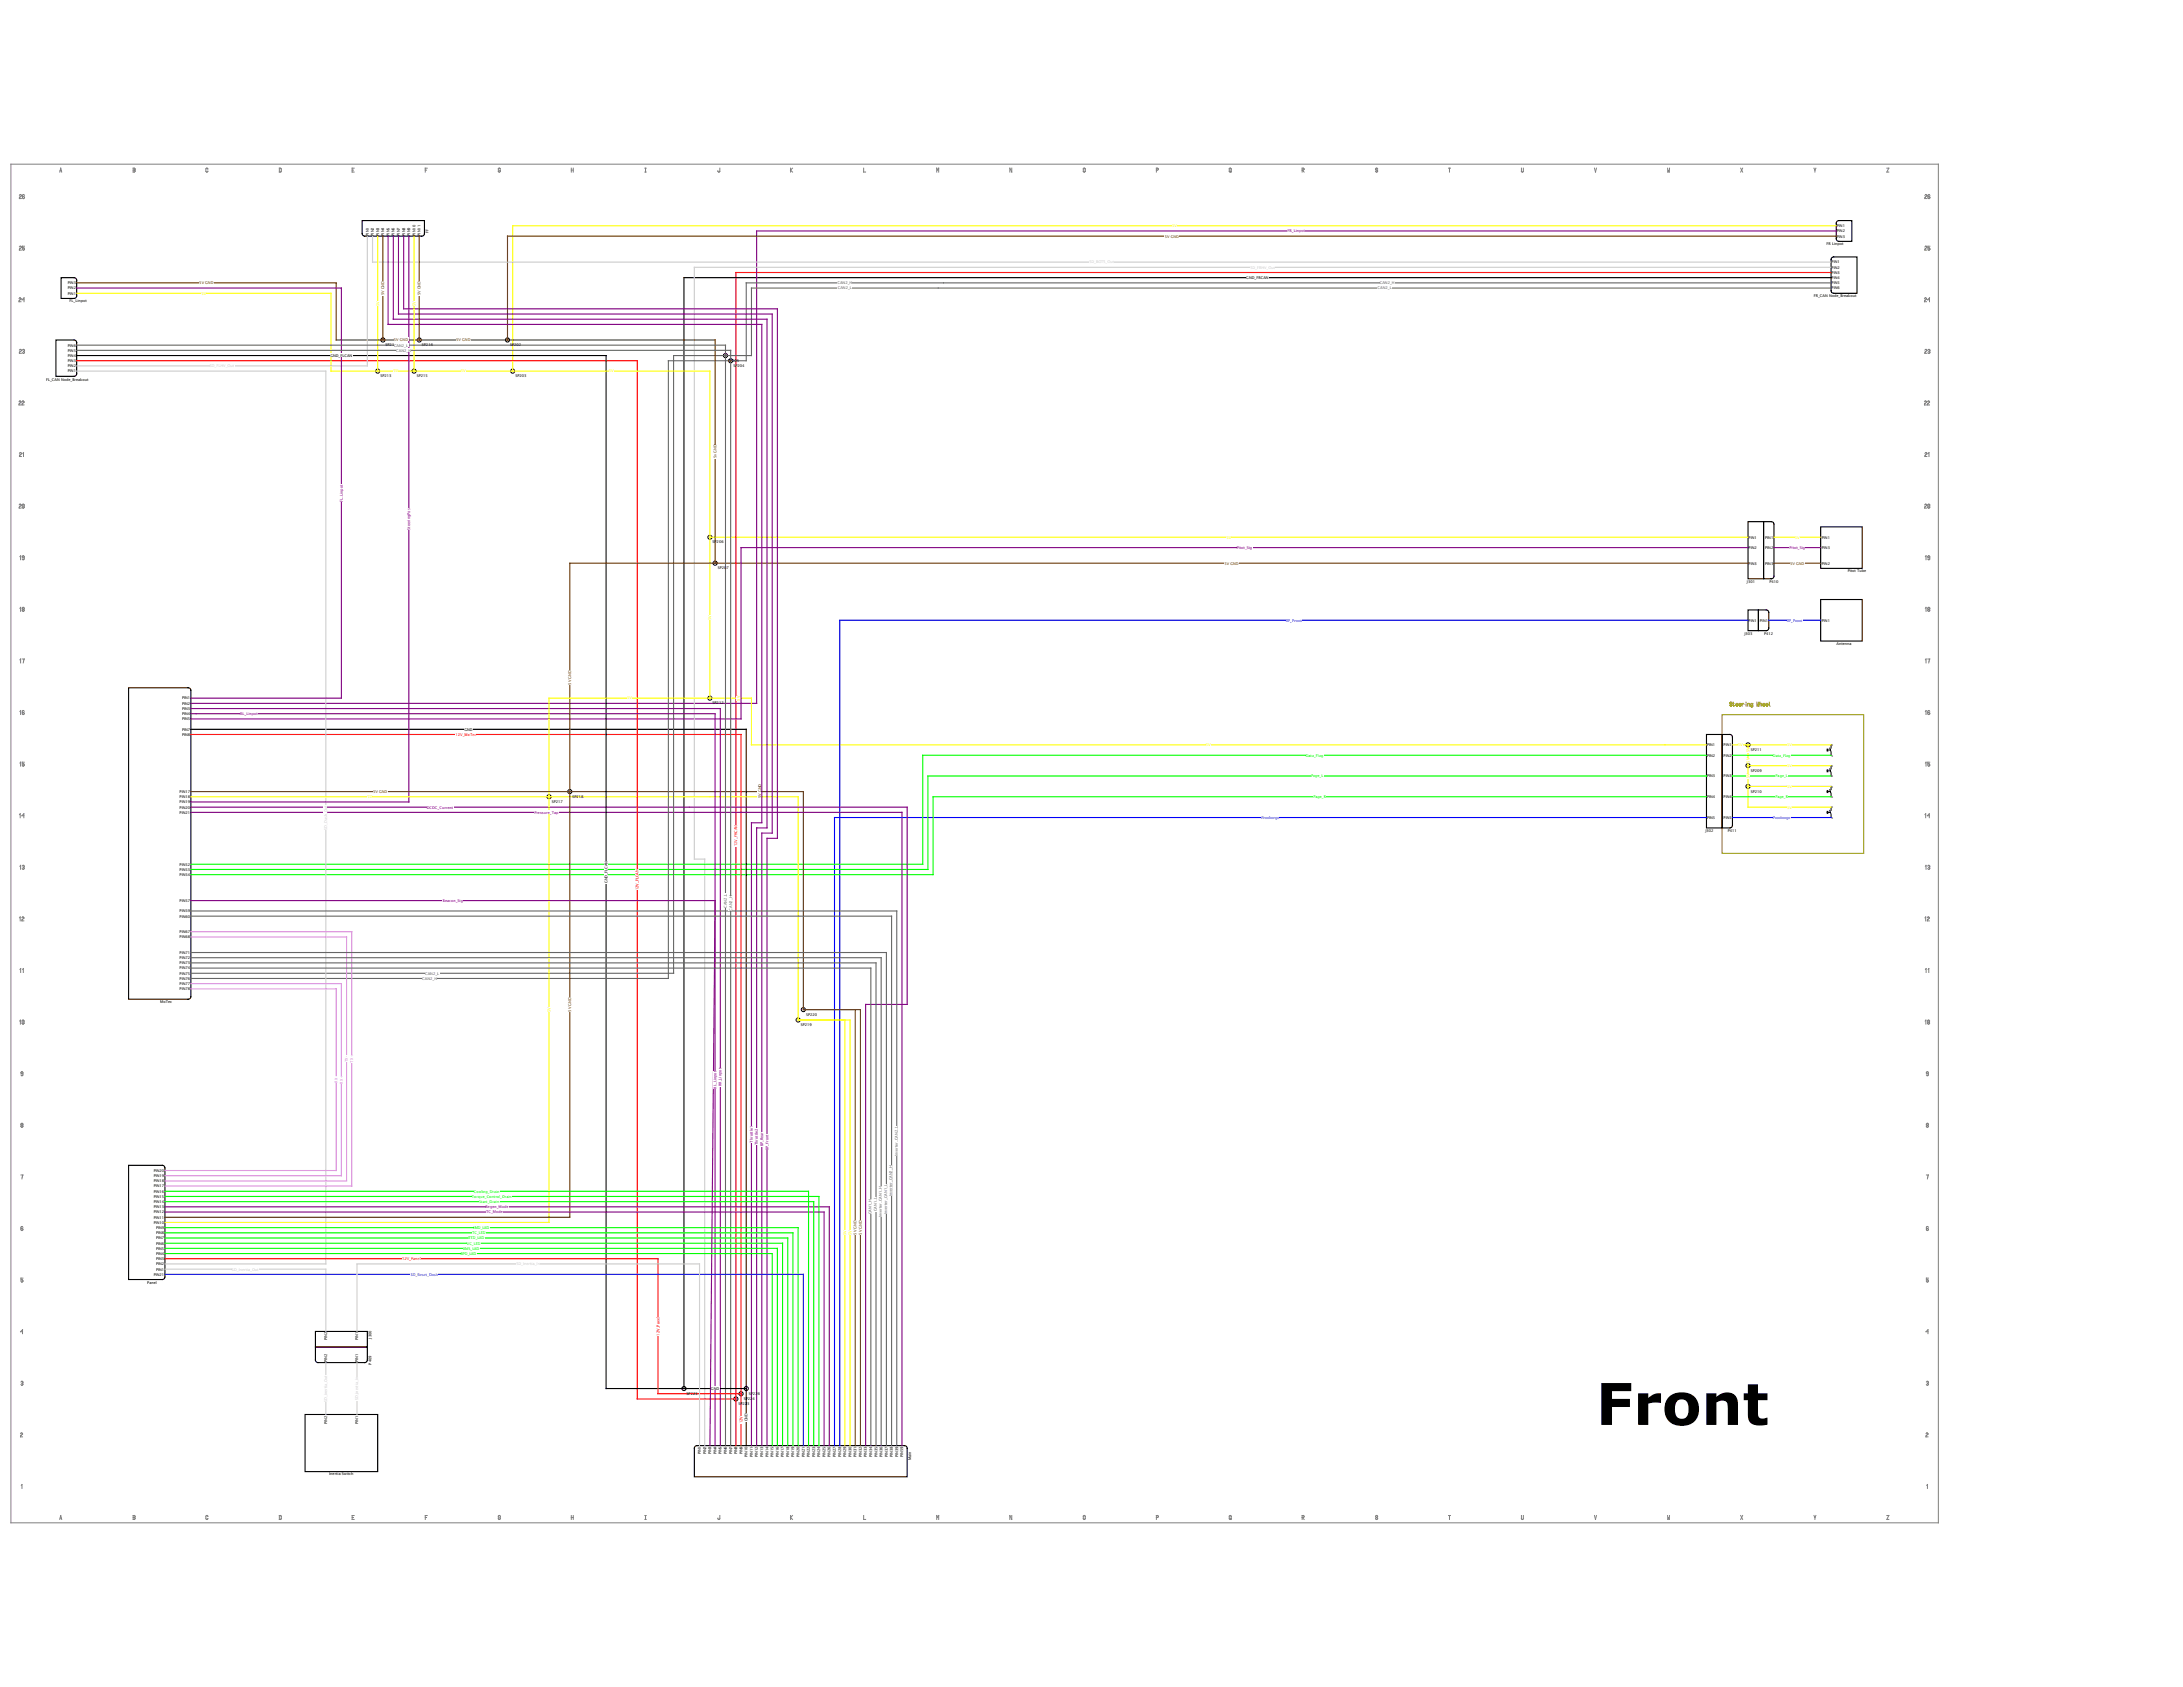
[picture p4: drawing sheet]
<svg xmlns="http://www.w3.org/2000/svg" width="279mm" height="216mm" viewBox="0 0 279 216" stroke-linecap="round" stroke-linejoin="round" font-family="sans-serif">
<defs><g id="words">
<text font-size="7.4" x="204.3" y="182.4">Front</text>
<g font-size=".5">
<text x="54.8" y="29.8" transform="rotate(-90 54.8 29.8)">FF</text>
<text x="235.1" y="29.1">PIN1</text>
<text x="235.1" y="29.7">PIN2</text>
<text x="47.2" y="30.1" transform="rotate(-90 47.2 30.1)">PIN1</text>
<text x="47.9" y="30.1" transform="rotate(-90 47.9 30.1)">PIN2</text>
<text x="48.5" y="30.1" transform="rotate(-90 48.5 30.1)">PIN3</text>
<text x="49.2" y="30.1" transform="rotate(-90 49.2 30.1)">PIN4</text>
<text x="49.8" y="30.1" transform="rotate(-90 49.8 30.1)">PIN5</text>
<text x="50.5" y="30.1" transform="rotate(-90 50.5 30.1)">PIN6</text>
<text x="51.2" y="30.1" transform="rotate(-90 51.2 30.1)">PIN7</text>
<text x="51.8" y="30.1" transform="rotate(-90 51.8 30.1)">PIN8</text>
<text x="52.5" y="30.1" transform="rotate(-90 52.5 30.1)">PIN9</text>
<text x="53.2" y="30.1" transform="rotate(-90 53.2 30.1)">PIN10</text>
<text x="53.8" y="30.1" transform="rotate(-90 53.8 30.1)">PIN11</text>
<text x="159.5" y="35.7">GND_FRCAN</text>
<text x="233.8" y="31.4">FR Linpot</text>
<text x="234.4" y="33.7">PIN1</text>
<text x="234.4" y="34.4">PIN2</text>
<text x="234.4" y="35">PIN3</text>
<text x="234.4" y="35.7">PIN4</text>
<text x="235.1" y="30.4">PIN3</text>
<text x="8.7" y="37.7">PIN1</text>
<text x="8.7" y="37">PIN2</text>
<text x="8.7" y="36.4">PIN3</text>
<text x="8.9" y="38.7">FL_Linpot</text>
<text x="232.1" y="38">FR_CAN Node_Breakout</text>
<text x="234.4" y="36.4">PIN5</text>
<text x="234.4" y="37">PIN6</text>
<text x="8.7" y="47.7">PIN1</text>
<text x="8.7" y="47">PIN2</text>
<text x="8.7" y="46.3">PIN3</text>
<text x="8.7" y="45.7">PIN4</text>
<text x="8.7" y="44.3">PIN6</text>
<text x="8.7" y="45">PIN5</text>
<text x="42.3" y="45.7">GND_FLCAN</text>
<text x="49.4" y="44.3">SP214</text>
<text x="54" y="44.3">SP216</text>
<text x="65.3" y="44.3">SP202</text>
<text x="93.2" y="46.3">SP205</text>
<text x="93.9" y="46.9">SP204</text>
<text x="5.9" y="48.7">FL_CAN Node_Breakout</text>
<text x="48.7" y="48.3">SP213</text>
<text x="53.3" y="48.3">SP215</text>
<text x="66" y="48.3">SP203</text>
<text x="91.2" y="69.5">SP206</text>
<text x="223.8" y="68.9">PIN1</text>
<text x="223.8" y="70.3">PIN2</text>
<text x="225.9" y="68.9">PIN1</text>
<text x="225.9" y="70.3">PIN2</text>
<text x="233.2" y="68.9">PIN1</text>
<text x="233.2" y="70.3">PIN3</text>
<text x="91.9" y="72.9">SP207</text>
<text x="223.6" y="74.6">J301</text>
<text x="223.8" y="72.2">PIN3</text>
<text x="225.9" y="72.2">PIN3</text>
<text x="226.5" y="74.6">P410</text>
<text x="233.2" y="72.2">PIN2</text>
<text x="236.5" y="73.3">Pitot Tube</text>
<text x="223.3" y="81.2">J303</text>
<text x="223.8" y="79.6">PIN1</text>
<text x="225.3" y="79.6">PIN1</text>
<text x="225.8" y="81.2">P412</text>
<text x="233.2" y="79.6">PIN1</text>
<text x="235.1" y="82.6">Antenna</text>
<text x="23.3" y="89.5">PIN1</text>
<text x="23.3" y="90.2">PIN2</text>
<text x="23.3" y="90.9">PIN3</text>
<text x="23.3" y="91.5">PIN4</text>
<text x="23.3" y="92.2">PIN5</text>
<text x="23.3" y="94.2">PIN8</text>
<text x="23.3" y="93.5">PIN7</text>
<text x="59.4" y="93.5">GND</text>
<text x="91.2" y="90.1">SP212</text>
<text x="218.5" y="95.5">PIN1</text>
<text x="220.6" y="95.5">PIN1</text>
<text x="23" y="101.5">PIN17</text>
<text x="218.5" y="96.8">PIN2</text>
<text x="218.5" y="99.5">PIN3</text>
<text x="220.6" y="96.8">PIN2</text>
<text x="220.6" y="99.5">PIN3</text>
<text x="224.1" y="98.8">SP209</text>
<text x="224.1" y="101.4">SP210</text>
<text x="224.1" y="96.1">SP211</text>
<text x="23" y="102.1">PIN18</text>
<text x="23" y="102.8">PIN19</text>
<text x="23" y="103.5">PIN20</text>
<text x="23" y="104.1">PIN21</text>
<text x="70.6" y="102.8">SP217</text>
<text x="73.3" y="102.1">SP218</text>
<text x="218.3" y="106.5">J302</text>
<text x="218.5" y="102.1">PIN4</text>
<text x="218.5" y="104.8">PIN5</text>
<text x="220.6" y="102.1">PIN4</text>
<text x="220.6" y="104.8">PIN5</text>
<text x="221.1" y="106.5">P411</text>
<text x="23" y="110.8">PIN52</text>
<text x="23" y="111.4">PIN53</text>
<text x="23" y="112.1">PIN54</text>
<text x="77.7" y="113" transform="rotate(-90 77.7 113)">GND_FLCAN</text>
<text x="23" y="119.4">PIN67</text>
<text x="23" y="117.4">PIN60</text>
<text x="23" y="116.8">PIN59</text>
<text x="23" y="115.4">PIN57</text>
<text x="23" y="120.1">PIN68</text>
<text x="23" y="125.4">PIN76</text>
<text x="23" y="124.7">PIN75</text>
<text x="23" y="124.1">PIN74</text>
<text x="23" y="123.4">PIN73</text>
<text x="23" y="122.7">PIN72</text>
<text x="23" y="122.1">PIN71</text>
<text x="20.5" y="128.4">MoTec</text>
<text x="23" y="126.7">PIN78</text>
<text x="23" y="126.1">PIN77</text>
<text x="102.5" y="131.3">SP219</text>
<text x="103.2" y="130">SP220</text>
<text x="19.7" y="150">PIN20</text>
<text x="19.7" y="156">PIN11</text>
<text x="19.7" y="155.3">PIN12</text>
<text x="19.7" y="154.6">PIN13</text>
<text x="19.7" y="154">PIN14</text>
<text x="19.7" y="153.3">PIN15</text>
<text x="19.7" y="152.6">PIN16</text>
<text x="19.7" y="152">PIN17</text>
<text x="19.7" y="151.3">PIN18</text>
<text x="19.7" y="150.6">PIN19</text>
<text x="19.7" y="156.6">PIN10</text>
<text x="20" y="161.9">PIN2</text>
<text x="20" y="161.3">PIN3</text>
<text x="20" y="160.6">PIN4</text>
<text x="20" y="159.9">PIN5</text>
<text x="20" y="159.3">PIN6</text>
<text x="20" y="158.6">PIN7</text>
<text x="20" y="157.9">PIN8</text>
<text x="20" y="157.3">PIN9</text>
<text x="18.9" y="164.3">Panel</text>
<text x="19.7" y="163.3">PIN21</text>
<text x="20" y="162.6">PIN1</text>
<text x="41.9" y="171.5" transform="rotate(-90 41.9 171.5)">PIN2</text>
<text x="45.9" y="171.5" transform="rotate(-90 45.9 171.5)">PIN1</text>
<text x="47.5" y="171.3" transform="rotate(-90 47.5 171.3)">J300</text>
<text x="41.9" y="174.3" transform="rotate(-90 41.9 174.3)">PIN2</text>
<text x="45.9" y="174.3" transform="rotate(-90 45.9 174.3)">PIN1</text>
<text x="47.5" y="174.6" transform="rotate(-90 47.5 174.6)">P409</text>
<text x="87.9" y="178.5">SP225</text>
<text x="91" y="177.9">GND</text>
<text x="94.5" y="179.8">SP223</text>
<text x="95.2" y="179.2">SP224</text>
<text x="95.9" y="178.5">SP226</text>
<text x="41.9" y="182.2" transform="rotate(-90 41.9 182.2)">PIN2</text>
<text x="45.9" y="182.2" transform="rotate(-90 45.9 182.2)">PIN1</text>
<text x="95.7" y="181.9" transform="rotate(-90 95.7 181.9)">GND</text>
<text x="42.1" y="188.8">Inertia Switch</text>
<text x="89.7" y="186.1" transform="rotate(-90 89.7 186.1)">PIN1</text>
<text x="90.4" y="186.1" transform="rotate(-90 90.4 186.1)">PIN2</text>
<text x="91" y="186.1" transform="rotate(-90 91 186.1)">PIN3</text>
<text x="91.7" y="186.1" transform="rotate(-90 91.7 186.1)">PIN4</text>
<text x="92.4" y="186.1" transform="rotate(-90 92.4 186.1)">PIN5</text>
<text x="93" y="186.1" transform="rotate(-90 93 186.1)">PIN6</text>
<text x="93.7" y="186.1" transform="rotate(-90 93.7 186.1)">PIN7</text>
<text x="94.4" y="186.1" transform="rotate(-90 94.4 186.1)">PIN8</text>
<text x="95" y="186.1" transform="rotate(-90 95 186.1)">PIN9</text>
<text x="95.7" y="186.4" transform="rotate(-90 95.7 186.4)">PIN10</text>
<text x="96.3" y="186.4" transform="rotate(-90 96.3 186.4)">PIN11</text>
<text x="97" y="186.4" transform="rotate(-90 97 186.4)">PIN12</text>
<text x="97.7" y="186.4" transform="rotate(-90 97.7 186.4)">PIN13</text>
<text x="98.3" y="186.4" transform="rotate(-90 98.3 186.4)">PIN14</text>
<text x="99" y="186.4" transform="rotate(-90 99 186.4)">PIN15</text>
<text x="99.7" y="186.4" transform="rotate(-90 99.7 186.4)">PIN16</text>
<text x="100.3" y="186.4" transform="rotate(-90 100.3 186.4)">PIN17</text>
<text x="101" y="186.4" transform="rotate(-90 101 186.4)">PIN18</text>
<text x="101.7" y="186.4" transform="rotate(-90 101.7 186.4)">PIN19</text>
<text x="102.3" y="186.4" transform="rotate(-90 102.3 186.4)">PIN20</text>
<text x="103" y="186.4" transform="rotate(-90 103 186.4)">PIN21</text>
<text x="103.7" y="186.4" transform="rotate(-90 103.7 186.4)">PIN22</text>
<text x="104.3" y="186.4" transform="rotate(-90 104.3 186.4)">PIN23</text>
<text x="105" y="186.4" transform="rotate(-90 105 186.4)">PIN24</text>
<text x="105.6" y="186.4" transform="rotate(-90 105.6 186.4)">PIN25</text>
<text x="106.3" y="186.4" transform="rotate(-90 106.3 186.4)">PIN26</text>
<text x="107" y="186.4" transform="rotate(-90 107 186.4)">PIN27</text>
<text x="107.6" y="186.4" transform="rotate(-90 107.6 186.4)">PIN28</text>
<text x="108.3" y="186.4" transform="rotate(-90 108.3 186.4)">PIN29</text>
<text x="109" y="186.4" transform="rotate(-90 109 186.4)">PIN30</text>
<text x="109.6" y="186.4" transform="rotate(-90 109.6 186.4)">PIN31</text>
<text x="110.3" y="186.4" transform="rotate(-90 110.3 186.4)">PIN32</text>
<text x="111" y="186.4" transform="rotate(-90 111 186.4)">PIN33</text>
<text x="111.6" y="186.4" transform="rotate(-90 111.6 186.4)">PIN34</text>
<text x="112.3" y="186.4" transform="rotate(-90 112.3 186.4)">PIN35</text>
<text x="113" y="186.4" transform="rotate(-90 113 186.4)">PIN36</text>
<text x="113.6" y="186.4" transform="rotate(-90 113.6 186.4)">PIN37</text>
<text x="114.3" y="186.4" transform="rotate(-90 114.3 186.4)">PIN38</text>
<text x="114.9" y="186.4" transform="rotate(-90 114.9 186.4)">PIN39</text>
<text x="115.6" y="186.4" transform="rotate(-90 115.6 186.4)">PIN59</text>
<text x="116.6" y="186.9" transform="rotate(-90 116.6 186.9)">Main</text>
</g>
<g font-size=".5" fill="#ff0">
<text x="150" y="29.1">5V</text>
<text x="25.8" y="37.7">5V</text>
<text x="48.5" y="39.2" transform="rotate(-90 48.5 39.2)">5V</text>
<text x="53.2" y="39.2" transform="rotate(-90 53.2 39.2)">5V</text>
<text x="50.4" y="47.7">5V</text>
<text x="59" y="47.7">5V</text>
<text x="77.9" y="47.7">5V</text>
<text x="157" y="68.9">5V</text>
<text x="229.7" y="68.9">5V</text>
<text x="91" y="79.4" transform="rotate(-90 91 79.4)">5V</text>
<text x="80.3" y="89.5">5V</text>
<text x="94.7" y="89.7" transform="rotate(-90 94.7 89.7)">5V</text>
<text x="154.3" y="95.5">5V</text>
<text x="222.4" y="95.5">5V</text>
<text x="228.7" y="95.5">5V</text>
<text x="223.9" y="99.6" transform="rotate(-90 223.9 99.6)">5V</text>
<text x="223.9" y="97.6" transform="rotate(-90 223.9 97.6)">5V</text>
<text x="223.9" y="96.3" transform="rotate(-90 223.9 96.3)">5V</text>
<text x="228.7" y="98.2">5V</text>
<text x="228.7" y="100.8">5V</text>
<text x="47" y="102.1">5V</text>
<text x="228.7" y="103.5">5V</text>
<text x="70.4" y="129.5" transform="rotate(-90 70.4 129.5)">5V</text>
<text x="108.3" y="158.1" transform="rotate(-90 108.3 158.1)">5V</text>
<text x="109" y="158.1" transform="rotate(-90 109 158.1)">5V</text>
</g>
<g font-size=".5" fill="#800080">
<text x="164.8" y="29.7">FR_Linpot</text>
<text x="43.9" y="64.2" transform="rotate(-90 43.9 64.2)">FL_Linpot</text>
<text x="52.5" y="67.8" transform="rotate(-90 52.5 67.8)">SteeringPos</text>
<text x="158.3" y="70.3">Pitot_Sig</text>
<text x="229" y="70.3">Pitot_Sig</text>
<text x="30.7" y="91.5">RL_Linpot</text>
<text x="54.6" y="103.5">DCDC_Current</text>
<text x="68.4" y="104.1">Pressure_Tap</text>
<text x="56.7" y="115.4">Beacon_Sig</text>
<text x="91.7" y="139.3" transform="rotate(-90 91.7 139.3)">RL_Linpot</text>
<text x="92.4" y="139" transform="rotate(-90 92.4 139)">RR_Linpot</text>
<text x="96.3" y="146.2" transform="rotate(-90 96.3 146.2)">Throttle1</text>
<text x="97" y="146.6" transform="rotate(-90 97 146.6)">Throttle2</text>
<text x="97.7" y="146.7" transform="rotate(-90 97.7 146.7)">BP_Rear</text>
<text x="98.3" y="147.1" transform="rotate(-90 98.3 147.1)">BP_Front</text>
<text x="62.2" y="154.6">Regen_Mode</text>
<text x="62.2" y="155.3">TC_Mode</text>
</g>
<g font-size=".5" fill="#630">
<text x="149.1" y="30.4">5V GND</text>
<text x="25.5" y="36.4">5V GND</text>
<text x="49.2" y="37.8" transform="rotate(-90 49.2 37.8)">5V GND</text>
<text x="53.8" y="37.8" transform="rotate(-90 53.8 37.8)">5V GND</text>
<text x="50.4" y="43.7">5V GND</text>
<text x="58.4" y="43.7">5V GND</text>
<text x="91.7" y="58.7" transform="rotate(-90 91.7 58.7)">5v GND</text>
<text x="156.7" y="72.2">5V GND</text>
<text x="229.1" y="72.2">5V GND</text>
<text x="73.1" y="87.6" transform="rotate(-90 73.1 87.6)">5V GND</text>
<text x="47.8" y="101.5">5V GND</text>
<text x="97.4" y="102.2" transform="rotate(-90 97.4 102.2)">5V GND</text>
<text x="73.1" y="129.5" transform="rotate(-90 73.1 129.5)">5V GND</text>
<text x="109.6" y="158" transform="rotate(-90 109.6 158)">5V GND</text>
<text x="110.3" y="158" transform="rotate(-90 110.3 158)">5V GND</text>
</g>
<g font-size=".5" fill="#ccc">
<text x="160" y="34.4">SD_FRHV_Out</text>
<text x="41.9" y="106.2" transform="rotate(-90 41.9 106.2)">SD_Dash_Out</text>
</g>
<g font-size=".5" fill="#666">
<text x="107.2" y="36.4">CAN2_H</text>
<text x="107.2" y="37">CAN2_L</text>
<text x="176.3" y="37">CAN2_L</text>
<text x="176.6" y="36.4">CAN2_H</text>
<text x="50.4" y="44.3">CAN2_L</text>
<text x="50.7" y="45">CAN2_H</text>
<text x="93" y="116.2" transform="rotate(-90 93 116.2)">CAN2_L</text>
<text x="93.7" y="116.5" transform="rotate(-90 93.7 116.5)">CAN2_H</text>
<text x="54" y="125.4">CAN2_H</text>
<text x="54.4" y="124.7">CAN2_L</text>
<text x="114.9" y="147.9" transform="rotate(-90 114.9 147.9)">Inverter_CAN2_L</text>
<text x="111.5" y="155.4" transform="rotate(-90 111.5 155.4)">CAN1_H</text>
<text x="112.2" y="155" transform="rotate(-90 112.2 155)">CAN1_L</text>
<text x="112.9" y="155.8" transform="rotate(-90 112.9 155.8)">Inverter_CAN1_H</text>
<text x="113.5" y="155.4" transform="rotate(-90 113.5 155.4)">Inverter_CAN1_L</text>
<text x="114.2" y="153.1" transform="rotate(-90 114.2 153.1)">Inverter_CAN2_H</text>
</g>
<g font-size=".5" fill="#00f">
<text x="164.6" y="79.6">RF_Front</text>
<text x="228.7" y="79.6">RF_Front</text>
<text x="161.5" y="104.8">Precharge</text>
<text x="226.9" y="104.8">Precharge</text>
</g>
<g font-size=".5" fill="#f00">
<text x="58.3" y="94.2">12V_MoTec</text>
<text x="81.7" y="113.9" transform="rotate(-90 81.7 113.9)">12V_FLCAN</text>
<text x="94.4" y="108.3" transform="rotate(-90 94.4 108.3)">12V_FRCAN</text>
<text x="51.5" y="161.3">12V_Panel</text>
<text x="84.4" y="170.9" transform="rotate(-90 84.4 170.9)">12V_Panel</text>
<text x="95" y="182.1" transform="rotate(-90 95 182.1)">12V</text>
</g>
<g font-size=".5" fill="#0f0">
<text x="167.1" y="96.8">Data_Flag</text>
<text x="167.8" y="99.5">Page_L</text>
<text x="226.9" y="96.8">Data_Flag</text>
<text x="227.3" y="99.5">Page_L</text>
<text x="168.1" y="102.1">Page_R</text>
<text x="227.2" y="102.1">Page_R</text>
<text x="60.4" y="153.3">Torque_Control_Drain</text>
<text x="60.7" y="152.6">Cooling_Drain</text>
<text x="61.3" y="154">Start_Drain</text>
<text x="59" y="160.6">BPD_LED</text>
<text x="59.3" y="159.9">BMS_LED</text>
<text x="59.8" y="159.3">VC_LED</text>
<text x="59.9" y="158.6">RTD_LED</text>
<text x="60.4" y="157.9">TC_LED</text>
<text x="60.6" y="157.3">IMD_LED</text>
</g>
<g font-size=".5" fill="#ee82ee">
<text x="44.5" y="136" transform="rotate(-90 44.5 136)">TX-</text>
<text x="45.2" y="136" transform="rotate(-90 45.2 136)">TX+</text>
<text x="43.2" y="138.6" transform="rotate(-90 43.2 138.6)">RX-</text>
<text x="43.9" y="138.7" transform="rotate(-90 43.9 138.7)">RX+</text>
</g>
<text font-size=".5" fill="#33c" x="52.6" y="163.3">SD_Reset_Dash</text>
<g font-size=".3">
<text x="234.4" y="95.5">3</text>
<text x="234.4" y="98.1">3</text>
<text x="234.4" y="99.5">4</text>
<text x="234.4" y="100.8">3</text>
<text x="234.4" y="96.8">4</text>
<text x="234.4" y="103.5">3</text>
<text x="234.4" y="104.8">4</text>
<text x="234.4" y="102.1">4</text>
</g>
</g></defs>
<g fill="none" stroke="#808080" stroke-width=".13">
<path d="M1.4 21h246.7v173.9h-246.7zM2.4 38.2l.1-.1 .2 .1-.3 .3v.1h.3M2.5 25l.1-.1 .1 .1-.2 .3v.1h.2M2.5 31.6l.1-.1 .1 .1-.2 .4h.2M3.1 38.4h-.3l.3-.3v.5M3.1 25l-.1-.1-.1 .1v.3l.1 .1 .1-.2h-.2M3.1 31.5h-.2v.3l.1-.1 .1 .2-.1 .1-.1-.1M7.6 22l.2-.5 .1 .5M7.7 21.9h.2M17 21.5l.3 .1-.1 .2 .1 .1-.1 .1h-.2zM17 21.8h.2M26.6 21.6l-.1-.1-.2 .1v.3l.2 .1 .1-.1"/>
<path d="M35.8 21.5l.2 .1v.3l-.1 .1h-.1zM45.1 21.8h.1M45.3 21.5h-.2v.5h.2M54.4 21.8h.2M54.7 21.5h-.3v.5M64 21.6l-.1-.1-.1 .1v.3l.1 .1 .1-.1v-.1h-.1M73.1 21.8h.3M73.1 21.5v.5M73.4 21.5v.5M82.5 22h.2M82.5 21.5h.2M82.6 21.5v.5"/>
<path d="M92.1 21.5v.4l-.1 .1-.1-.1M101.2 21.5v.5M101.4 21.5l-.2 .3 .2 .2M110.5 21.5v.5h.3M119.9 22v-.5l.1 .3 .1-.3v.5M129.5 21.5v.5l-.3-.5v.5M138.6 21.6l.1-.1 .2 .1v.3l-.1 .1-.2-.1zM148 21.8l.3-.1-.1-.2h-.2v.5M157.3 21.6l.1-.1 .2 .1v.3l-.1 .1-.2-.1zM157.5 21.9l.1 .1M166.7 22v-.5l.2 .1-.1 .2h-.1l.2 .2M176.3 21.6l-.1-.1-.1 .1 .2 .3-.1 .1-.1-.1"/>
<path d="M185.4 21.5h.2M185.5 21.5v.5M194.7 21.5v.4l.1 .1 .2-.1v-.4M204.1 21.5l.1 .5 .1-.5M213.4 21.5l.1 .5 .1-.2v.2l.1-.5M222.8 21.5l.2 .5M223 21.5l-.2 .5M232.2 21.5l.1 .3M232.3 21.8v.2M232.4 21.5l-.1 .3M241.5 21.5h.2l-.2 .5h.2M246.3 38.2l.1-.1 .2 .1-.3 .4h.3"/>
<path d="M246.4 25l.1-.1 .1 .1-.2 .3v.1h.2M246.4 31.6l.1-.1 .1 .1-.2 .3v.1h.2M247 38.4h-.3l.3-.3v.5M247 25l-.1-.1-.1 .1v.3l.1 .1 .1-.2h-.2M247 31.5h-.2v.3l.1-.1 .1 .1-.1 .2-.1-.1M2.4 51.4l.1-.1 .2 .1-.3 .4h.3M2.5 44.8l.1-.1 .1 .1-.2 .4h.2M2.5 58l.1-.1 .1 .1-.2 .4h.2M2.8 51.4l.1-.1 .2 .1-.3 .3v.1h.3M2.9 44.8l.1-.1 .1 .1-.1 .2 .1 .1-.1 .1-.1-.1M2.9 58l.1-.1v.5M246.3 51.4l.1-.1 .2 .1-.3 .3v.1h.3"/>
<path d="M246.4 44.8l.1-.1 .1 .1-.2 .3v.1h.2M246.4 58l.1-.1 .1 .1-.2 .3v.1h.2M246.7 51.4l.1-.1 .2 .1-.3 .4h.3M246.8 44.8v-.1l.2 .1-.1 .2 .1 .1-.1 .1-.1-.1M246.8 58l.1-.1v.5M2.5 64.6v-.1l.2 .1-.2 .4h.2M2.6 71.2v-.1v.5M2.6 77.8v-.1v.5M2.9 64.6v-.1l.2 .1v.3l-.1 .1-.1-.1zM2.9 77.7l.2 .1-.2 .3 .1 .1 .1-.1-.2-.2zM3 64.7v.1M3.1 71.4l-.2-.1v-.2l.2 .1v.3l-.1 .1-.1-.1"/>
<path d="M246.3 64.6l.1-.1 .2 .1-.3 .4h.3M246.4 71.2l.1-.1v.5M246.4 77.8l.1-.1v.5M246.7 64.6l.1-.1 .2 .1v.3l-.1 .1-.2-.1zM246.8 77.7l.2 .1-.3 .3 .2 .1 .1-.1-.3-.2zM246.9 64.7v.1M247 71.4l-.3-.1 .1-.2 .2 .1v.3l-.1 .1-.2-.1M2.6 84.4v-.1v.5M2.6 91.1v-.2v.5M2.6 97.7v-.2v.5M2.9 84.3h.2l-.1 .5M3.1 91l-.1-.1-.1 .1v.4h.1l.1-.1-.2-.1"/>
<path d="M3.1 97.5h-.2v.3h.1l.1 .2h-.1h-.1M246.4 84.4l.1-.1v.5M246.4 91.1l.1-.2v.5M246.4 97.7l.1-.2v.5M246.7 84.3h.3l-.1 .5M247 91l-.1-.1-.2 .1v.4h.2l.1-.1-.3-.1M247 97.5h-.3v.3h.2l.1 .2h-.1h-.2M2.5 104.3l.1-.2v.5M2.5 117.5l.1-.1v.5M2.6 110.9v-.1v.4M2.8 117.4h.1h.2l-.3 .4v.1h.3M2.9 110.8h.2l-.1 .2 .1 .2h-.1h-.1"/>
<path d="M3.1 104.4h-.3l.3-.3v.5M246.4 104.3l.1-.2v.5M246.4 117.5l.1-.1v.5M246.4 110.9l.1-.1v.4M246.7 117.4h.1h.1l-.2 .5h.2M246.7 110.8h.1h.2l-.1 .2 .1 .2h-.1h-.2M246.9 104.4h-.2l.2-.3v.5M2.5 130.7l.1-.1v.5M2.6 124.1v-.1v.5M2.9 124.1l.1-.1v.5M2.9 130.6h.2v.4l-.1 .1-.2-.1v-.4zM2.9 137.4l-.2-.1 .1-.1h.1v.4l-.1 .1-.1-.1"/>
<path d="M3 130.8h.1M246.4 130.7l.1-.1v.5M246.4 124.1l.1-.1v.5M246.8 124.1l.1-.1v.5M246.8 130.6h.2v.4l-.1 .1-.2-.1v-.4zM246.8 137.4l-.2-.1v-.1h.2v.4l-.1 .1-.1-.1M246.8 130.8h.1M2.7 150.4h.2l-.1 .5M2.8 143.8l-.1 .1 .2 .2-.1 .2-.1-.2 .2-.2zM2.9 157.1l-.1-.1-.1 .1v.3l.1 .1 .1-.2-.2-.1M246.6 143.9v-.1l.2 .1-.2 .2 .1 .2 .1-.2zM246.6 150.4h.2l-.1 .5"/>
<path d="M246.8 157.1l-.1-.1-.1 .1v.3l.1 .1 .1-.2-.2-.1M2.7 176.9l.1-.1 .1 .1-.1 .1 .1 .2-.1 .1-.1-.1M2.9 170.4h-.3l.3-.2v.5M2.9 163.6h-.2v.2h.1l.1 .1-.1 .2-.1-.1M246.6 176.9v-.1l.2 .1-.1 .1 .1 .2-.1 .1-.1-.1M246.8 170.4h-.3l.3-.2v.5M246.8 163.6h-.2v.2h.1l.1 .1-.1 .2-.1-.1M2.6 183.5l.1-.1 .2 .1-.3 .3v.1h.3M2.7 190.1l.1-.1v.5M7.6 194.5l.2-.5 .1 .5M7.7 194.3h.2M17 194h.3l-.1 .2 .1 .2-.1 .1h-.2z"/>
<path d="M17 194.2h.2M26.6 194.1l-.1-.1h-.2v.4l.2 .1 .1-.2M35.8 194l.2 .1v.2l-.1 .2h-.1zM45.1 194.2h.1M45.3 194h-.2v.5h.2M54.4 194.2h.2M54.7 194h-.3v.5M64 194.1l-.1-.1h-.1v.4l.1 .1 .1-.1v-.2h-.1M73.1 194.2h.3M73.1 194v.5M73.4 194v.5M82.5 194.5h.2"/>
<path d="M82.5 194h.2M82.6 194v.5M92.1 194v.4l-.1 .1-.1-.2M101.2 194v.5M101.4 194l-.2 .2 .2 .3M110.5 194v.5h.3M119.9 194.5v-.5l.1 .2 .1-.2v.5M129.5 194v.5l-.3-.5v.5M138.6 194h.1h.2v.4l-.1 .1-.2-.1zM148 194.2l.3-.1-.1-.1h-.2v.5M157.3 194h.1h.2v.4l-.1 .1-.2-.1zM157.5 194.3l.1 .2"/>
<path d="M166.7 194.5v-.5h.2l-.1 .2h-.1l.2 .3M176.3 194.1l-.1-.1-.1 .1 .2 .3-.1 .1-.1-.2M185.4 194h.2M185.5 194v.5M194.7 194v.4l.1 .1 .2-.1v-.4M204.1 194l.1 .5 .1-.5M213.4 194l.1 .5 .1-.3v.3l.1-.5M222.8 194l.2 .5M223 194l-.2 .5M232.2 194l.1 .2M232.3 194.2v.3M232.4 194l-.1 .2"/>
<path d="M241.5 194h.2l-.2 .5h.2M246.5 183.5l.1-.1 .2 .1-.3 .3v.1h.3M246.6 190.1l.1-.1v.5"/>
</g>
<g fill="none" stroke="#990" stroke-width=".13">
<path d="M220.4 91.5h18.1v17.7h-18.1zM221.7 90l-.1-.1-.2 .1 .3 .3-.2 .1-.1-.2M221.8 90h.1M221.8 89.9v.4l.1 .1 .1-.1M222.2 90.2h.2v-.2l-.2 .1v.2l.1 .1 .1-.1M222.6 90.2h.2l-.1-.2-.1 .1v.2l.1 .1 .1-.1M223 90.1v-.1l.2 .1M223 90v.4M223.5 89.9h.1M223.5 90.1v.3M223.7 90.1l.1-.1 .1 .1v.3M223.7 90v.4"/>
<path d="M224.1 90.3h.1M224.1 90.3l.1 .1 .1-.1M224.1 90.3v-.2l.2-.1v.4l-.1 .1-.1-.1M224.9 89.9v.5l.1-.2 .1 .2v-.5M225.2 90.1l.1-.1 .2 .1v.3M225.2 89.9v.5M225.6 90.2h.3l-.1-.2-.2 .1v.2l.1 .1 .2-.1M226 90.2h.3l-.1-.2-.2 .1v.2l.1 .1 .2-.1M226.5 89.9v.4v.1"/>
</g>
<g fill="none" stroke="#000" stroke-width=".13">
<path d="M233.9 98.7h.4M233.9 96h.4M233.9 98.5v.3M233.9 95.9v.2M234.2 98.4l.2 .5v.4M234.2 95.7l.2 .5v.5M234.4 95.3v.4M234.4 98v.4M233.9 104h.4M233.9 101.3h.4M233.9 103.8v.3M233.9 101.2v.2"/>
<path d="M234.2 103.7l.2 .5v.4M234.2 101.1l.2 .5v.4M234.4 100.6v.5M234.4 103.3v.4"/>
<circle cx="48.3" cy="47.5" r=".27"/>
<circle cx="49" cy="43.5" r=".27"/>
<circle cx="53" cy="47.5" r=".27"/>
<circle cx="53.7" cy="43.5" r=".27"/>
<circle cx="65" cy="43.5" r=".27"/>
<circle cx="65.6" cy="47.5" r=".27"/>
<circle cx="92.9" cy="45.5" r=".27"/>
<circle cx="93.5" cy="46.2" r=".27"/>
<circle cx="90.9" cy="68.8" r=".27"/>
<circle cx="91.5" cy="72.1" r=".27"/>
<circle cx="90.9" cy="89.3" r=".27"/>
<circle cx="223.7" cy="98" r=".27"/>
<circle cx="223.7" cy="95.3" r=".27"/>
<circle cx="70.3" cy="102" r=".27"/>
<circle cx="72.9" cy="101.3" r=".27"/>
<circle cx="223.7" cy="100.6" r=".27"/>
<circle cx="102.2" cy="130.5" r=".27"/>
<circle cx="102.8" cy="129.2" r=".27"/>
<circle cx="87.5" cy="177.7" r=".27"/>
<circle cx="94.2" cy="179" r=".27"/>
<circle cx="94.8" cy="178.4" r=".27"/>
<circle cx="95.5" cy="177.7" r=".27"/>
</g>
<g fill="none" stroke="#000" stroke-width=".14">
<path d="M7.8 35.5h1.7l.3 .2v2.2l-.1 .3h-1.9zM46.4 28.2h7.9v1.7v.2l-.3 .1h-7.3l-.3-.1v-.2zM234.4 35.5h-146.9v142.2M234.5 32.9h3.2v4.6h-3l-.3-.1v-4.2zM235.2 28.3l1.8-.1v2.7h-1.6l-.3-.2-.1-2.1zM7.2 43.5h2.3l.3 .2v4.1l-.1 .3-2.5 .1zM9.8 45.5h67.8v132.2h17.9M223.7 78.1h1.4v2.6h-1.4zM223.7 66.8h2v7.3h-2zM225.1 78.1h1l.2 .1 .1 2.2-.2 .3h-1.1zM225.7 66.8h1h.2l.1 .3v6.6l-.1 .3-.2 .1h-1zM233 67.4h5.3v5.3h-5.3z"/>
<path d="M233 76.7h5.3v5.3h-5.3zM16.5 88h7.6l.3 .2v.2v39.1v.2l-.3 .2h-7.6zM24.4 93.3h71.1v91.7M218.4 94h2v12h-2zM220.4 94h1h.2l.1 .3v11.3l-.1 .3-.2 .1h-1zM16.5 149.1h4.3l.3 .2v14.1l-.2 .3-4.4 .1zM40.4 170.4h6.6v2h-6.6zM40.4 172.4h6.6v1.6l-.1 .3-.2 .1h-6l-.2-.1-.1-.3zM39 181h9.3v7.3h-9.3zM89 185.1l26.8-.1 .1 .1 .2 .2v3.7h-27.2v-3.7z"/>
</g>
<g fill="none" stroke="#ff0" stroke-width=".14">
<path d="M9.8 37.5h32.6v10h48.5v41.8M48.3 30.2v17.3M53 30.2v17.3M235 28.9h-169.4v18.6M90.9 68.8h132.8M227 68.8h6M218.4 95.3h-122.2v-6h-25.9v67.1h-49.2M221.7 95.3h12.7M223.7 95.3v8h10.7M223.7 98h10.7M24.4 102h77.8v28.5h6.6v54.5M223.7 100.6h10.7"/>
<path d="M108.1 130.5v54.5"/>
</g>
<path d="M9.8 36.2h33.2v7.3h48.5v28.6M49 30.2v13.3M53.7 30.2v13.3M235 30.2h-170v13.3M223.7 72.1h-150.8v83.7h-51.8M227 72.1h6M24.4 101.3h78.4v27.9h7.3v55.8M109.5 129.2v55.8" fill="none" stroke="#630" stroke-width=".14"/>
<path d="M234.4 34.9h-140.2v150.1M9.8 46.2h71.8v132.8h12.6M24.4 94h70.4v91M21.1 161.1h63.1v17.3h10.6" fill="none" stroke="#f00" stroke-width=".14"/>
<g fill="none" stroke="#800080" stroke-width=".14">
<path d="M9.8 36.9h33.9v52.4h-19.3M49.7 30.2v11.3h47.8v63.8h-1.3v79.7M50.3 30.2v10.7h47.9v65.1h-1.4v79M51 30.2v10h47.8v66.4h-1.3v78.4M51.7 30.2v9.3h47.8v67.8h-1.3v77.7M52.3 30.2v72.4h-27.9M235 29.6h-138.2v60.4h-72.4M223.7 70.1h-128.9v21.9h-70.4M227 70.1h6M24.4 91.3h67.1v93.7M24.4 90.7h67.8v94.3M24.4 103.3h91.7v25.2h-5.3v56.5"/>
<path d="M24.4 104h91v81M24.4 115.3h67.1l-.6 69.7M21.1 154.5h85v30.5M21.1 155.1h84.4v29.9"/>
</g>
<path d="M234.4 36.2h-138.9v10h-10v79h-61.1M234.4 36.9h-138.2v8.6h-10v79.1h-61.8M9.8 44.8h83.7v140.2M9.8 44.2h83.1v140.8M24.4 116.6h90.4v68.4M24.4 117.2h89.7v67.8M24.4 123.2h87.7v61.8M24.4 122.6h88.4v62.4M24.4 121.9h89v63.1M24.4 123.9h87.1v61.1" fill="none" stroke="#666" stroke-width=".14"/>
<path d="M223.7 79.4h-116.2v105.6M226.4 79.4h6.6M218.4 104.6h-111.6v80.4M221.7 104.6h12.7" fill="none" stroke="#00f" stroke-width=".14"/>
<path d="M47 30.2v16.6h-37.2M47.7 30.2v3.3h186.7M234.4 34.2h-145.5v75.7h1.3v75.1M9.8 47.5h31.9v114.3h-20.6M21.1 162.4h20.6v8M41.7 174.4v6.6M45.7 170.4v-8.6h43.8v23.2M45.7 174.4v6.6" fill="none" stroke="#ccc" stroke-width=".14"/>
<g fill="none" stroke="#0f0" stroke-width=".14">
<path d="M218.4 99.3h-99.6v12h-94.4M218.4 96.7h-100.3v13.9h-93.7M221.7 99.3h12.7M221.7 96.7h12.7M218.4 102h-99v9.9h-95M221.7 102h12.7M21.1 158.4h79.7v26.6M21.1 157.8h80.4v27.2M21.1 153.1h83.7v31.9M21.1 152.5h82.4v32.5M21.1 159.1h79.1v25.9M21.1 159.8h78.4v25.2"/>
<path d="M21.1 157.1h81.1v27.9M21.1 153.8h83v31.2M21.1 160.4h77.7v24.6"/>
</g>
<path d="M24.4 119.9h20v31.2h-23.3M24.4 119.2h20.6v32.6h-23.9M24.4 126.6h18.6v23.2h-21.9M24.4 125.9h19.3v24.6h-22.6" fill="none" stroke="#ee82ee" stroke-width=".14"/>
<path d="M21.1 163.1h81.7v21.9" fill="none" stroke="#33c" stroke-width=".14"/>
<g fill="#fff">
<path d="M150 28.6h.6v.5h-.6z"/>
<path d="M157 68.4h.6v.5h-.6z"/>
<path d="M156.7 71.8h1.8v.4h-1.8z"/>
<path d="M93.9 105.6h.5v2.7h-.5z"/>
<path d="M159.5 35.2h2.9v.5h-2.9z"/>
<path d="M164.8 29.3h2.3v.4h-2.3z"/>
<path d="M107.2 35.9h1.9v.5h-1.9z"/>
<path d="M176.6 35.9h1.9v.5h-1.9z"/>
<path d="M107.2 36.6h1.8v.4h-1.8z"/>
<path d="M176.3 36.6h1.8v.4h-1.8z"/>
<path d="M154.3 95h.6v.5h-.6z"/>
<path d="M158.3 69.8h2v.5h-2z"/>
<path d="M164.6 79.1h2v.5h-2z"/>
<path d="M161.5 104.3h2.3v.5h-2.3z"/>
<path d="M160 33.9h3.2v.5h-3.2z"/>
<path d="M168.1 101.7h1.6v.4h-1.6z"/>
<path d="M167.8 99h1.6v.5h-1.6z"/>
<path d="M167.1 96.4h2.3v.4h-2.3z"/>
<path d="M149.1 29.9h1.8v.5h-1.8z"/>
<path d="M139.4 33.2h3.2v.5h-3.2z"/>
<path d="M96.9 100.3h.5v1.9h-.5z"/>
<path d="M59.4 93h1.1v.5h-1.1z"/>
<path d="M58.3 93.7h2.7v.5h-2.7z"/>
<path d="M94.2 89h.5v.7h-.5z"/>
<path d="M97.9 145.2h.4v1.9h-.4z"/>
<path d="M54.6 103h3.4v.5h-3.4z"/>
<path d="M95.9 144.1h.4v2.1h-.4z"/>
<path d="M96.5 144.4h.5v2.2h-.5z"/>
<path d="M97.2 144.9h.5v1.8h-.5z"/>
<path d="M68.4 103.7h3.1v.4h-3.1z"/>
<path d="M81.3 111.3h.4v2.6h-.4z"/>
<path d="M42.3 45.2h2.8v.5h-2.8z"/>
<path d="M77.3 110.2h.4v2.8h-.4z"/>
<path d="M54.4 124.3h1.8v.4h-1.8z"/>
<path d="M54 124.9h1.9v.5h-1.9z"/>
<path d="M41.4 103.1h.5v3.1h-.5z"/>
<path d="M70 128.9h.4v.6h-.4z"/>
<path d="M72.6 127.6h.5v1.9h-.5z"/>
<path d="M93.2 114.6h.5v1.9h-.5z"/>
<path d="M92.5 114.4h.5v1.8h-.5z"/>
<path d="M91.2 137h.5v2.3h-.5z"/>
<path d="M30.7 91h2.3v.5h-2.3z"/>
<path d="M91.9 136.7h.5v2.3h-.5z"/>
<path d="M58.4 43.2h1.8v.5h-1.8z"/>
<path d="M59 47.2h.6v.5h-.6z"/>
<path d="M90.6 78.7h.4v.7h-.4z"/>
<path d="M72.6 85.8h.5v1.8h-.5z"/>
<path d="M25.8 37.2h.6v.5h-.6z"/>
<path d="M48 38.6h.5v.6h-.5z"/>
<path d="M50.4 47.2h.6v.5h-.6z"/>
<path d="M25.5 35.9h1.8v.5h-1.8z"/>
<path d="M48.7 36h.5v1.8h-.5z"/>
<path d="M50.4 43.2h1.8v.5h-1.8z"/>
<path d="M52.7 38.6h.5v.6h-.5z"/>
<path d="M53.4 36h.4v1.8h-.4z"/>
<path d="M80.3 89h.6v.5h-.6z"/>
<path d="M26.9 46.5h3.1v.5h-3.1z"/>
<path d="M52 65.1h.5v2.7h-.5z"/>
<path d="M43.4 62h.5v2.2h-.5z"/>
<path d="M47 101.7h.7v.4h-.7z"/>
<path d="M47.8 101h1.8v.5h-1.8z"/>
<path d="M91.2 56.9h.5v1.8h-.5z"/>
<path d="M77.9 47.2h.6v.5h-.6z"/>
<path d="M50.4 43.9h1.8v.4h-1.8z"/>
<path d="M50.7 44.5h1.9v.5h-1.9z"/>
<path d="M45.4 176.2h.5v3h-.5z"/>
<path d="M41.4 176h.5v3.4h-.5z"/>
<path d="M91 177.4h1.1v.5h-1.1z"/>
<path d="M29.7 162.1h3.4v.5h-3.4z"/>
<path d="M42.7 137.7h.5v.9h-.5z"/>
<path d="M43.4 137.7h.5v1h-.5z"/>
<path d="M44.1 135.1h.4v.9h-.4z"/>
<path d="M44.7 135h.5v1h-.5z"/>
<path d="M51.5 160.8h2.4v.5h-2.4z"/>
<path d="M83.9 168.5h.5v2.4h-.5z"/>
<path d="M62.2 154.1h2.9v.5h-2.9z"/>
<path d="M109.2 156.2h.4v1.8h-.4z"/>
<path d="M59.9 158.1h2.1v.5h-2.1z"/>
<path d="M94.5 181.2h.5v.9h-.5z"/>
<path d="M60.4 157.5h1.8v.4h-1.8z"/>
<path d="M60.4 152.8h5.1v.5h-5.1z"/>
<path d="M111.7 153.2h.5v1.8h-.5z"/>
<path d="M114.5 144.1h.5v3.8h-.5z"/>
<path d="M62.2 154.8h2.2v.5h-2.2z"/>
<path d="M112.4 151.8h.5v4h-.5z"/>
<path d="M60.7 152.2h3.2v.4h-3.2z"/>
<path d="M109.8 156.2h.5v1.8h-.5z"/>
<path d="M59.8 158.8h1.7v.5h-1.7z"/>
<path d="M59.3 159.5h2v.4h-2z"/>
<path d="M113.1 151.5h.4v3.9h-.4z"/>
<path d="M60.6 156.8h2v.5h-2z"/>
<path d="M56.7 115h2.6v.4h-2.6z"/>
<path d="M59 160.1h2v.5h-2z"/>
<path d="M95.2 180.8h.5v1.1h-.5z"/>
<path d="M113.7 149.2h.5v3.9h-.5z"/>
<path d="M108.5 157.5h.5v.6h-.5z"/>
<path d="M61.3 153.5h2.6v.5h-2.6z"/>
<path d="M107.8 157.5h.5v.6h-.5z"/>
<path d="M111.1 153.5h.4v1.9h-.4z"/>
<path d="M52.6 162.8h3.5v.5h-3.5z"/>
<path d="M66.1 161.5h3v.4h-3z"/>
<path d="M223.4 95.7h.5v.6h-.5z"/>
<path d="M223.4 97h.5v.6h-.5z"/>
<path d="M228.7 97.7h.6v.5h-.6z"/>
<path d="M223.4 99h.5v.6h-.5z"/>
<path d="M228.7 103h.6v.5h-.6z"/>
<path d="M228.7 100.3h.6v.5h-.6z"/>
<path d="M228.7 79.1h2v.5h-2z"/>
<path d="M228.7 95h.6v.5h-.6z"/>
<path d="M222.4 95h.6v.5h-.6z"/>
<path d="M229.7 68.4h.6v.5h-.6z"/>
<path d="M229 69.8h2v.5h-2z"/>
<path d="M229.1 71.8h1.8v.4h-1.8z"/>
<path d="M226.9 96.4h2.3v.4h-2.3z"/>
<path d="M227.3 99h1.5v.5h-1.5z"/>
<path d="M227.2 101.7h1.7v.4h-1.7z"/>
<path d="M226.9 104.3h2.3v.5h-2.3z"/>
</g>
<use href="#words"/>
</svg>
